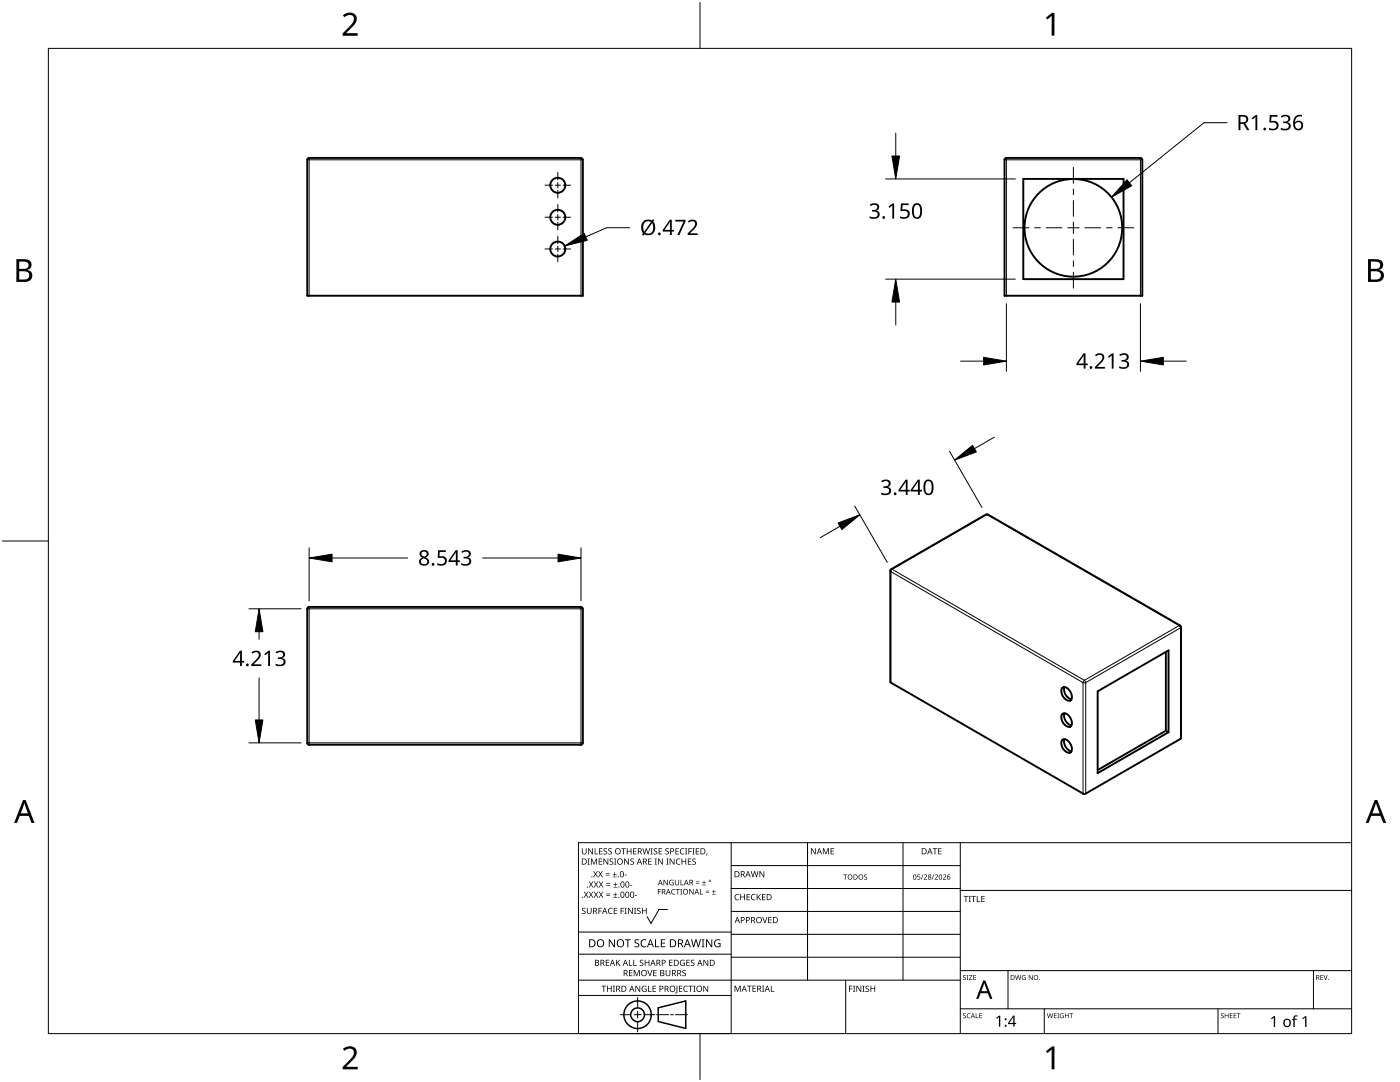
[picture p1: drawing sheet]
<svg xmlns="http://www.w3.org/2000/svg" width="279mm" height="216mm" viewBox="0 0 279 216" stroke-linecap="round" stroke-linejoin="round" font-family="sans-serif">
<g fill="none" stroke="#000" stroke-width=".38">
<path d="M61.7 31.5l-.3 .2-.1 .2M61.7 31.5h54.2M115.9 31.5l.4 .2v.2M116.3 31.9v27.1h-55v-27.1M200.8 31.5l-.3 .2-.1 .2M200.8 31.5h26.8M204.2 35.7h20v20h-20zM213.9 35.7a9.7 9.7 0 0 0-8.1 14.7 9.7 9.7 0 0 0 16.8 0 9.7 9.7 0 0 0-8.1-14.7M227.6 31.5l.3 .2 .1 .2M228 31.9v27.1h-27.5v-27.1M177.8 113.6l-.1 .3 .1 22.3 38.6 22.3 19.3-11.2M197.1 102.7h-.3l-18.9 10.9"/>
<path d="M197.2 102.7l38.4 22.2 .1 22.4M61.7 121.1l-.4 .4v26.7l.4 .4M61.7 121.1h54.2M115.9 121.1l.2 .1 .2 .3v26.8v.1l-.4 .2M212.1 137.2a1.56 1.56 0 0 1 1.7 1.3 .92 .92 0 0 1-.5 1.3 1.85 1.85 0 0 1-1.2-2.6zM212.4 137.1a2.02 2.02 0 0 0 1.4 2.4M219.1 137.9l14.1-8.1v16.3l-14.1 8.2zM232.7 130.1v15.7M115.9 148.6h-54.2M212.1 142.4a1.5 1.5 0 0 1 1.7 1.3 .92 .92 0 0 1-.5 1.4 1.81 1.81 0 0 1-1.2-2.7zM212.1 147.6a1.51 1.51 0 0 1 1.7 1.2 .92 .92 0 0 1-.5 1.4 1.81 1.81 0 0 1-1.2-2.6zM212.4 142.3a2.02 2.02 0 0 0 1.4 2.4"/>
<path d="M212.4 147.5a2.09 2.09 0 0 0 1.4 2.4M232.7 145.8l-13.6 7.9M232.7 145.8l.5 .3"/>
<circle cx="111.3" cy="37" r="1.51"/>
<circle cx="111.3" cy="43.4" r="1.51"/>
<circle cx="111.3" cy="49.7" r="1.5"/>
</g>
<g fill="none" stroke="#000" stroke-width=".2">
<path d="M61.3 31.9h55M61.7 31.5v27.5M115.9 31.5v27.5M200.5 31.9h27.5M200.8 31.5v27.5M227.6 31.5v27.5M177.8 113.6h.2l-.2 .5-.1-.2M196.8 102.7h.3M61.3 121.5h55M61.7 121.1v27.5M115.9 121.1v27.5M177.8 136.2v-22.1l38.3 22.1"/>
<path d="M216.1 136.2h.6M216.1 136.2v22.2M216.4 135.8l.3 .4M216.4 135.8l-.3 .4M216.4 135.7l-38.4-22.1 19-10.9 38.3 22.1-18.9 10.9M216.7 136.2v22.2M216.7 136.2l18.9-10.9v22.1M235.5 124.8h-.2l.3 .5 .1-.2M61.3 148.2h55"/>
</g>
<path d="M9.7 9.7h260v196.5h-260z" fill="none" stroke="#000" stroke-width=".2"/>
<path d="M139.7 .5v9.2M.5 108h9.2M139.7 206.2v9.2" fill="none" stroke="#000" stroke-width=".2"/>
<g fill="#000">
<path d="M68.4 3.1a1.64 1.64 0 0 1 2.8 .4 2.52 2.52 0 0 1-1.2 2.2l-.9 .9h2.3v.5h-3v-.4l1.2-1.2a1.95 1.95 0 0 0 .9-2.2 1.23 1.23 0 0 0-1.8 .1zM208.7 3.5l1.3-.9h.4v4.5h-.5v-4l-.9 .8zM68.4 209.3a1.64 1.64 0 0 1 2.8 .4 2.52 2.52 0 0 1-1.2 2.2l-.9 1h2.3v.5h-3v-.5l1.2-1.2a1.95 1.95 0 0 0 .9-2.1 1.23 1.23 0 0 0-1.8 .1zM208.7 209.8l1.3-1h.4v4.6h-.5v-4l-.9 .7z"/>
<path d="M3.3 51.7h1.3a1.28 1.28 0 0 1 1.7 1.3 1.04 1.04 0 0 1-.9 .9 1.23 1.23 0 0 1 1 1.5 1.23 1.23 0 0 1-1.5 .9h-1.6zM3.8 54.1v1.7h1a.86 .86 0 0 0 1-.9 .86 .86 0 0 0-1.1-.8zM3.8 52.2v1.4h.9a.78 .78 0 0 0 1-.7 .78 .78 0 0 0-1.1-.7z"/>
<path d="M273 51.7h1.3a1.28 1.28 0 0 1 1.7 1.3 1.04 1.04 0 0 1-.8 .9 1.23 1.23 0 0 1 1 1.5 1.23 1.23 0 0 1-1.6 .9h-1.6zM273.6 54.1v1.7h.9a.86 .86 0 0 0 1.1-.9 .86 .86 0 0 0-1.1-.8zM273.6 52.2v1.4h.8a.78 .78 0 0 0 1-.7 .78 .78 0 0 0-1.1-.7z"/>
<path d="M4.6 159.6h.5l1.8 4.6h-.6l-.6-1.4h-1.8l-.5 1.4h-.6zM4.8 160.2l-.7 2.1h1.5z"/>
<path d="M274.3 159.6h.6l1.7 4.6h-.6l-.5-1.4h-1.8l-.6 1.4h-.5zM274.6 160.2l-.7 2.1h1.4z"/>
</g>
<g fill="none" stroke="#000" stroke-width=".2">
<path d="M145.9 168.1v38.1h-30.5v-38.1h154.3M145.9 172.7h45.7M145.9 177.3h45.7M161.2 168.1v27.5M180.2 168.1v27.5M191.6 168.1v38.1M191.6 177.7h78.1M115.4 198.6h30.5M115.4 195.6h76.2M115.4 190.4h30.5M115.4 186h30.5M127.3 199v2.1"/>
<path d="M133.2 181.5h-1.7l-1.6 2.8-.7-1.4M145.9 181.9h45.7M145.9 186.4h45.7M145.9 191h45.7M168.8 195.6v10.6M191.6 193.7h78.1M201.2 193.7v7.6M262.1 193.7v7.6M123.8 202.5h2.1M126.6 202.5h1.3M127.3 201.8v1.4M127.3 203.8v2.1"/>
<path d="M128.6 202.5h2.1M131 202.5h2.4M133.8 202.5h.6M134.8 202.5h2.4M191.6 201.3h78.1M208.4 201.3v4.9M243.1 201.3v4.9"/>
</g>
<g fill="#000">
<path d="M116.1 169.3h.2v.8a.32 .32 0 0 0 .3 .3 .32 .32 0 0 0 .3-.3v-.8h.2v.8a.47 .47 0 0 1-.5 .4 .47 .47 0 0 1-.5-.5zM116.5 177.9h.2l.3 .5 .3-.5h.1l-.4 .6 .4 .6h-.1l-.3-.5-.4 .5h-.1l.4-.6zM117.3 171.3h.4l-.1 .1v1l.1 .1h-.4l.1-.1v-1zM117.4 169.3h.2l.6 1v-1h.1v1.2h-.1l-.7-1v1h-.1zM117.5 177.9h.2l.3 .5 .3-.5h.1l-.4 .6 .4 .6h-.1l-.4-.5-.3 .5h-.1l.4-.6zM117.5 175.9h.2l.3 .5 .3-.5h.1l-.4 .6 .5 .6h-.2l-.3-.5-.4 .5h-.1l.4-.6zM117.9 171.3h.3l.3 1 .4-1h.3v1.2h-.2v-1l-.4 1h-.1l-.4-1v1h-.2zM118.7 169.3h.1v1h.6v.2h-.7zM118.4 173.8h.1l.3 .5 .3-.5h.2l-.4 .6 .4 .7h-.1l-.4-.6-.3 .6h-.1l.4-.7zM118.5 177.9h.2l.2 .5 .3-.5h.2l-.4 .6 .4 .6h-.1l-.4-.5-.3 .5h-.1l.4-.6zM118.5 175.9h.2l.3 .5 .3-.5h.1l-.4 .6 .4 .6h-.1l-.3-.5-.4 .5h-.1l.4-.6zM119.5 171.3h.7v.1h-.6v.4h.5v.2h-.5v.4h.6v.1h-.7z"/>
<path d="M119.6 169.3h.6v.1h-.5v.4h.5v.1h-.5v.4h.5v.2h-.6zM119.4 173.8h.1l.3 .5 .3-.5h.2l-.4 .6 .4 .7h-.1l-.4-.6-.3 .6h-.2l.5-.7zM119.5 177.9h.1l.3 .5 .3-.5h.2l-.4 .6 .4 .6h-.1l-.4-.5-.3 .5h-.1l.4-.6zM119.5 175.9h.2l.3 .5 .3-.5h.1l-.4 .6 .4 .6h-.1l-.4-.5-.3 .5h-.1l.4-.6zM120.9 174.6h.8v.1h-.8zM120.9 174.2h.8v.1h-.8zM121 178.7h.8v.1h-.8zM121 178.3h.8v.1h-.8zM121 176.6h.8v.1h-.8zM121 176.3h.8v.1h-.8zM120.5 169.4l.4-.1h.3l-.1 .1a.25 .25 0 0 0-.4-.1 .25 .25 0 0 0 0 .4l.4 .3 .1 .2-.3 .3-.5-.1v-.1h.2a.27 .27 0 0 0 .4-.1 .27 .27 0 0 0-.3-.3l-.2-.2zM120.4 171.3h.2l.7 1-.1-1h.2v1.2h-.2l-.6-1v1h-.2z"/>
<path d="M121.4 169.4l.5-.1h.2v.1a.25 .25 0 0 0-.4-.1 .25 .25 0 0 0 0 .4l.4 .3v.2l-.2 .3-.5-.1v-.1h.1a.27 .27 0 0 0 .5-.1 .27 .27 0 0 0-.4-.3l-.2-.2zM122.3 174.9h.8v.2h-.8zM122.4 179h.8v.1h-.8zM122.4 177h.8v.1h-.8zM121.7 171.4l.4-.1 .3 .1-.1 .1a.25 .25 0 0 0-.4-.1 .25 .25 0 0 0 0 .4 .42 .42 0 0 1 .5 .5 .42 .42 0 0 1-.7 .2l-.1-.2 .2 .1a.27 .27 0 0 0 .5-.2 .27 .27 0 0 0-.4-.3l-.2-.2zM122.6 174h.1v.4h.4v.1h-.4v.4h-.1v-.4h-.3v-.1h.3zM122.7 178.1h.1v.4h.4v.1h-.4v.3h-.1v-.3h-.3v-.1h.3zM122.7 176.1h.2v.3h.3v.2h-.3v.3h-.2v-.3h-.3v-.2h.3zM122.6 171.3h.4l-.1 .1v1l.1 .1h-.4l.1-.1v-1zM124 169.3h.9v.1h-.4v1.1h-.1v-1.1h-.4zM124.7 174.5h.4v.2h-.4zM124.6 171.3h.1l.7 1v-1h.1v1.2h-.2l-.6-1v1h-.1z"/>
<path d="M125.7 176.6h.5v.1h-.5zM125.1 169.3h.1v.5h.7v-.5h.1v1.2h-.1v-.6h-.7v.6h-.1zM125.8 171.4l.5-.1 .2 .1v.1a.25 .25 0 0 0-.4-.1 .25 .25 0 0 0 0 .4 .42 .42 0 0 1 .4 .5 .42 .42 0 0 1-.7 .2v-.2l.1 .1a.27 .27 0 0 0 .5-.2 .27 .27 0 0 0-.4-.3l-.2-.2zM126.7 178.6h.4v.2h-.4zM126.4 169.3h.6v.1h-.5v.4h.5v.1h-.5v.4h.5v.2h-.6zM128.2 169.3h.2l.2 1 .3-1h.2l.2 1 .3-1h.1l-.3 1.2h-.1l-.3-1.1-.3 1.1h-.2zM129.4 171.3h.7v.1h-.6v.4h.5v.2h-.5v.4h.6v.1h-.7zM129.8 169.3h.5l-.2 .1v1l.2 .1h-.5l.2-.1v-1zM130.7 171.3h.4l-.1 .1v1l.1 .1h-.4l.1-.1v-1zM130.5 169.4l.4-.1h.3l-.1 .1a.25 .25 0 0 0-.4-.1 .25 .25 0 0 0 0 .4l.4 .3 .1 .2-.2 .3-.6-.1v-.1h.2a.27 .27 0 0 0 .4-.1 .27 .27 0 0 0-.3-.3l-.2-.2zM131.3 177.4h.6v.1h-.5v.4h.5v.1h-.5v.5h-.1zM131.4 169.3h.7v.1h-.5v.4h.5v.1h-.5v.4h.5v.2h-.7z"/>
<path d="M131.3 171.3h.2l.7 1v-1h.1v1.2h-.2l-.6-1v1h-.2zM132.4 175.6h.2l.6 .9v-.9h.1v1h-.2l-.6-.9v.9h-.1zM133 171.3h.4l-.1 .1v1l.1 .1h-.4l.1-.1v-1zM132.8 169.4l.4-.1h.3l-.1 .1a.25 .25 0 0 0-.3-.1 .25 .25 0 0 0 0 .4l.4 .3v.2l-.2 .3-.5-.1v-.1h.1a.27 .27 0 0 0 .5-.1 .27 .27 0 0 0-.4-.3l-.2-.2zM133.7 175.7l.5-.2 .2 .1v.1a.45 .45 0 0 0-.7 .4 .45 .45 0 0 0 .6 .4v-.3h-.2v-.1h.3v.5a.6 .6 0 0 1-.8-.1 .6 .6 0 0 1 .1-.8zM134.1 177.5l.4-.1h.3l-.1 .2a.44 .44 0 0 0-.6 .4 .44 .44 0 0 0 .6 .3 .52 .52 0 0 1-.7 0 .52 .52 0 0 1 .1-.8zM133.6 171.3h.2l.7 1v-1h.1v1.2h-.2l-.6-1v1h-.2zM134.9 177.4h.8v.1h-.4v1h-.1v-1h-.3zM135 171.5l.5-.2 .3 .1-.1 .1a.49 .49 0 0 0-.7 .4 .49 .49 0 0 0 .7 .5 .52 .52 0 0 1-.6 0 .52 .52 0 0 1-.2-.6zM134.8 169.3h.7v.1h-.6v.4h.5v.1h-.5v.4h.6v.2h-.7zM134.7 175.6h.1v.7a.28 .28 0 0 0 .3 .2 .28 .28 0 0 0 .3-.2v-.7h.1v.7a.42 .42 0 0 1-.4 .4 .42 .42 0 0 1-.4-.4zM135.8 175.6h.2v.9h.4v.1h-.6z"/>
<path d="M135.8 177.4h.3l-.1 .1v.9l.1 .1h-.3l.1-.1v-.9zM135.8 169.4l.4-.1h.4l-.1 .1h-.2a.49 .49 0 0 0-.4 .6 .49 .49 0 0 0 .7 .3 .52 .52 0 0 1-.7 .1 .52 .52 0 0 1-.2-.6zM136 171.3h.2v.5h.6v-.5h.1v1.2h-.1v-.5h-.6v.5h-.2zM136.7 169.3h.5l-.2 .1v1l.2 .1h-.5l.2-.1v-1zM137.4 169.3h.7v.1h-.6v.4h.5v.2h-.5v.5h-.1zM137.3 171.3h.7v.1h-.6v.4h.5v.2h-.5v.4h.6v.1h-.7zM137.6 177.4h.1l.6 .9v-.9h.1v1.1h-.1l-.6-.9v.9h-.1zM138.2 169.3h.4l-.1 .1v1l.1 .1h-.4l.1-.1v-1zM138.9 176.2h.7v.1h-.7zM138.9 175.9h.7v.1h-.7zM138.2 171.4l.4-.1 .3 .1-.1 .1a.25 .25 0 0 0-.4-.1 .25 .25 0 0 0 0 .4 .42 .42 0 0 1 .5 .5 .42 .42 0 0 1-.7 .2l-.1-.2 .2 .1a.27 .27 0 0 0 .5-.2 .27 .27 0 0 0-.4-.3l-.2-.2zM138.9 169.3h.6v.1h-.5v.4h.5v.1h-.5v.4h.5v.2h-.6z"/>
<path d="M139.7 177.4h.1v1h.5v.1h-.6zM140.1 176.5h.8v.1h-.8zM140.5 175.7h.1v.3h.3v.2h-.3v.3h-.1v-.3h-.4v-.2h.4zM140.8 178h.7v.2h-.7zM140.8 177.7h.7v.1h-.7zM141 170.3h.2l-.3 .4zM142.1 178.4h.7v.1h-.7zM142.4 177.6h.1v.3h.3v.1h-.3v.3h-.1v-.3h-.3v-.1h.3zM146.8 178.6l.4-.2 .3 .1v.1a.49 .49 0 0 0-.7 .4 .49 .49 0 0 0 .7 .5 .52 .52 0 0 1-.7 0 .52 .52 0 0 1-.2-.6zM147.7 178.4h.2v.5h.6v-.5h.2v1.2h-.2v-.5h-.6v.5h-.2zM149 178.4h.7v.1h-.5v.4h.4v.2h-.4v.4h.5v.1h-.7zM150 178.6l.5-.2 .3 .1-.1 .1a.49 .49 0 0 0-.7 .4 .49 .49 0 0 0 .8 .5 .52 .52 0 0 1-.7 0 .52 .52 0 0 1-.2-.6z"/>
<path d="M149.8 173.8h.2l.3 1.1 .2-1.1h.2l.3 1.1 .2-1.1h.2l-.3 1.2h-.2l-.3-1-.3 1h-.1zM151 178.4h.2v.6l.5-.6h.2l-.5 .5 .5 .7h-.2l-.4-.6-.1 .6h-.2zM151.6 173.8h.1l.7 1v-1h.1v1.2h-.1l-.7-1v1h-.1zM152.1 178.4h.7v.1h-.6v.4h.5v.2h-.5v.4h.6v.1h-.7zM161.8 169.3h.2l.7 1v-1h.1v1.2h-.2l-.6-1v1h-.2zM164.2 169.3h.2l.4 .9 .4-.9h.2v1.2h-.1v-1.1l-.4 1.1h-.1l-.4-1.1v1.1h-.2zM165.8 169.3h.6v.1h-.5v.4h.5v.1h-.5v.4h.5v.2h-.6zM168.3 174.5h.8v.1h-.3v.9h-.2v-.9h-.3zM172.5 174.6l.4-.1h.2l-.1 .1a.24 .24 0 0 0-.3 0 .24 .24 0 0 0-.1 .3 .24 .24 0 0 0 .3 .1 .32 .32 0 0 1 0 .5 .32 .32 0 0 1-.5-.1h.1a.26 .26 0 0 0 .3 0 .26 .26 0 0 0 .1-.3 .26 .26 0 0 0-.3-.1zM183.1 174.5h.5v.1h-.4v.3a.34 .34 0 0 1 .4 .2 .34 .34 0 0 1-.1 .4 .34 .34 0 0 1-.5-.1 .27 .27 0 0 0 .4 .1 .27 .27 0 0 0 .1-.4 .27 .27 0 0 0-.4-.1zM184.2 174.5h.1l-.4 1h-.1zM184.4 174.6a.37 .37 0 0 1 .6 0 .37 .37 0 0 1-.3 .6l-.2 .2h.5v.1h-.6l.2-.4a.27 .27 0 0 0 .3-.3 .27 .27 0 0 0-.4-.2z"/>
<path d="M186.3 174.5h.2l-.4 1h-.2zM186.1 169.3h.9v.1h-.3v1.1h-.2v-1.1h-.4zM186.5 174.6a.37 .37 0 0 1 .6 0 .37 .37 0 0 1-.2 .6l-.2 .2h.5v.1h-.7l.3-.4a.27 .27 0 0 0 .3-.3 .27 .27 0 0 0-.4-.2zM187.2 169.3h.7v.1h-.5v.4h.5v.1h-.5v.4h.5v.2h-.7zM188.2 174.6a.37 .37 0 0 1 .6 0 .37 .37 0 0 1-.3 .6l-.2 .2h.5v.1h-.6l.2-.4a.27 .27 0 0 0 .3-.3 .27 .27 0 0 0-.4-.2zM192.3 178.8h.9v.1h-.3v1.1h-.2v-1.1h-.4zM193.3 178.8h.5l-.2 .1v1l.2 .1h-.5l.2-.1v-1zM193.8 178.8h1v.1h-.4v1.1h-.2v-1.1h-.4zM194.9 178.8h.2v1.1h.5v.1h-.7zM195.8 178.8h.7v.1h-.5v.4h.5v.1h-.5v.5h.5v.1h-.7zM116.2 181.3l.4-.2 .3 .1-.1 .1a.25 .25 0 0 0-.4-.1 .25 .25 0 0 0 0 .4l.4 .2 .1 .3-.3 .3-.5-.1v-.1h.2a.27 .27 0 0 0 .4-.1 .27 .27 0 0 0-.3-.3l-.2-.2zM117.1 181.1h.2v.8a.32 .32 0 0 0 .3 .3 .32 .32 0 0 0 .3-.3v-.8h.2v.8a.47 .47 0 0 1-.5 .5 .47 .47 0 0 1-.5-.5z"/>
<path d="M119.4 181.1h.7v.2h-.5v.4h.5v.1h-.5v.6h-.2zM120 196.7h1v.1h-.4v1.1h-.2v-1.1h-.4zM120.9 191.5h.7v.1h-.5v.4h.4v.2h-.4v.4h.5v.1h-.7zM121.5 181.3l.4-.2 .4 .1-.1 .1a.49 .49 0 0 0-.7 .5 .49 .49 0 0 0 .7 .4 .52 .52 0 0 1-.6 .1 .52 .52 0 0 1-.3-.6zM121.1 196.7h.2v.5h.6v-.5h.2v1.2h-.2v-.6h-.6v.6h-.2zM121.5 187.4h.2l.9 1.3v-1.3h.1v1.6h-.2l-.8-1.3v1.3h-.2zM122.3 196.7h.4l-.1 .1v1l.1 .1h-.4l.2-.1v-1zM122.5 181.1h.7v.2h-.6v.4h.5v.1h-.5v.4h.6v.2h-.7zM122.9 191.5h.2v.6l.5-.6h.2l-.5 .5 .5 .7h-.2l-.4-.6-.1 .6h-.2zM123.9 181.1h.6v.2h-.5v.4h.5v.1h-.5v.6h-.1zM124.7 181.1h.4l-.2 .2v.9l.2 .2h-.4l.1-.2v-.9zM124.7 187.4h1.2v.2h-.5v1.4h-.2v-1.4h-.5z"/>
<path d="M125.5 191.5h.2v1.1h.5v.1h-.7zM125.5 193.6h.7v.1h-.5v.4h.5v.1h-.5v.4h.5v.2h-.7zM125.3 181.1h.2l.7 1.1-.1-1.1h.2v1.3h-.2l-.6-1v1h-.2zM126.4 191.5h.2v1.1h.5v.1h-.7zM126.5 181.1h.5l-.2 .2v.9l.2 .2h-.5l.2-.2v-.9zM126.5 193.6h.2l.4 1 .4-1h.2v1.2h-.2v-1.1l-.4 1.1h-.1l-.4-1.1v1.1h-.1zM126.7 187.6l.3-.2 .6 .1-.2 .1a.33 .33 0 0 0-.6 .2 .33 .33 0 0 0 .4 .4 .47 .47 0 0 1 .4 .6 .47 .47 0 0 1-.7 .2h-.3v-.2h.2a.35 .35 0 0 0 .6-.2 .35 .35 0 0 0-.5-.4l-.3-.2zM126.8 196.7h.2l.6 1v-1h.2v1.2h-.2l-.7-1 .1 1h-.2zM127.2 181.3l.4-.2 .3 .1-.1 .1a.25 .25 0 0 0-.4-.1 .25 .25 0 0 0 0 .4l.4 .2 .1 .3-.3 .3-.5-.1v-.1h.2a.27 .27 0 0 0 .4-.1 .27 .27 0 0 0-.3-.3l-.2-.2zM127.7 191.6l.5-.1 .2 .1v.1a.25 .25 0 0 0-.4-.1 .25 .25 0 0 0 0 .4l.4 .2v.3l-.2 .2h-.5v-.2l.1 .1a.27 .27 0 0 0 .5-.2 .27 .27 0 0 0-.4-.3l-.2-.2zM128 187.6l.6-.2 .4 .1v.2a.64 .64 0 0 0-1 .5 .64 .64 0 0 0 1 .6v.2a.83 .83 0 0 1-1.1-.3 .83 .83 0 0 1 .1-1.1zM128.2 196.8l.6-.1 .2 .1v.1a.5 .5 0 0 0-.8 .4 .5 .5 0 0 0 .7 .5v-.4h-.3v-.1h.4v.6a.66 .66 0 0 1-.8-.2 .66 .66 0 0 1 0-.9z"/>
<path d="M128.1 181.1h.2v.6h.6v-.6h.2v1.3h-.2v-.6h-.6v.6h-.2zM129.2 193.6h.1l.4 1 .3-1h.2l-.4 1.2h-.2zM129.3 196.7h.2v1.1h.5v.1h-.7zM128.7 191.5h.1v.5h.6v-.5h.2v1.2h-.2v-.5h-.6v.5h-.1zM130.7 187.4h.2v1.4h.7v.2h-.9zM130.2 196.7h.7v.1h-.5v.4h.5v.1h-.5v.5h.5v.1h-.7zM130.4 193.6h.6v.1h-.5v.4h.5v.1h-.5v.4h.5v.2h-.6zM131.9 187.4h.9v.2h-.7v.5h.6v.2h-.6v.5h.7v.2h-.9zM132.8 193.6h.2v.7a.32 .32 0 0 0 .3 .4 .32 .32 0 0 0 .3-.4v-.7h.2v.7a.47 .47 0 0 1-.5 .5 .47 .47 0 0 1-.5-.5zM133.5 191.5h.7v.1h-.5v.4h.5v.2h-.5v.4h.5v.1h-.7zM135 196.7h.2v1.3l-.1 .2h-.3l-.1-.1 .3-.2zM135.5 196.7h.7v.1h-.5v.4h.4v.1h-.4v.5h.5v.1h-.7z"/>
<path d="M135.8 191.7l.5-.2 .4 .1-.1 .1a.5 .5 0 0 0-.8 .4 .5 .5 0 0 0 .7 .5v-.4h-.2v-.1h.4v.6a.66 .66 0 0 1-.9-.1 .66 .66 0 0 1 0-.9zM136.2 193.7l.4-.2 .3 .1-.1 .1a.25 .25 0 0 0-.4-.1 .25 .25 0 0 0 0 .4 .42 .42 0 0 1 .5 .6 .42 .42 0 0 1-.7 .2l-.1-.2h.2a.27 .27 0 0 0 .5-.1 .27 .27 0 0 0-.4-.3l-.2-.2zM136.5 196.8l.5-.1 .3 .1-.1 .1a.49 .49 0 0 0-.7 .4 .49 .49 0 0 0 .8 .4 .52 .52 0 0 1-.7 .1 .52 .52 0 0 1-.2-.6zM137 191.5h.7v.1h-.6v.4h.5v.2h-.5v.4h.6v.1h-.7zM137.4 196.7h.9v.1h-.4v1.1h-.1v-1.1h-.4zM137.9 191.6l.4-.1 .3 .1-.1 .1a.25 .25 0 0 0-.4-.1 .25 .25 0 0 0 0 .4l.4 .2 .1 .3-.2 .2h-.6v-.2l.2 .1a.27 .27 0 0 0 .5-.2 .27 .27 0 0 0-.4-.3l-.2-.2zM138.4 196.7h.4l-.1 .1v1l.1 .1h-.4l.1-.1v-1zM137.9 187.4h.2l.3 1.4 .4-1.4h.2l.4 1.4 .3-1.4h.2l-.4 1.6h-.2l-.4-1.3-.4 1.3h-.2zM140 187.4h.6l-.2 .2v1.3l.2 .1h-.6l.2-.1v-1.3zM140.4 196.7h.1l.7 1v-1h.1v1.2h-.1l-.7-1v1h-.1zM140.4 191.5h.2l.6 1v-1h.1v1.2h-.1l-.7-1v1h-.1zM140.9 187.4h.2l.9 1.3v-1.3h.2v1.6h-.3l-.8-1.3v1.3h-.2z"/>
<path d="M142.7 187.6l.7-.2 .4 .1-.1 .2a.65 .65 0 0 0-1 .5 .65 .65 0 0 0 .9 .6v-.4h-.3v-.2h.5v.7a.86 .86 0 0 1-1.1-.1 .86 .86 0 0 1 0-1.2zM146.6 196.7h.2l.4 1 .4-1h.2v1.2h-.1v-1.1l-.4 1.1h-.2l-.4-1.1v1.1h-.1zM149.1 196.7h.9v.1h-.4v1.1h-.1v-1.1h-.4zM150.2 196.7h.7v.1h-.6v.4h.5v.1h-.5v.5h.6v.1h-.7zM152.1 183h.2l.3 1 .4-1h.2l-.5 1.2h-.1zM152.1 196.7h.4l-.1 .1v1l.1 .1h-.4l.1-.1v-1zM153.8 196.7h.2v1.1h.5v.1h-.7zM153.3 183h.7v.1h-.5v.4h.5v.1h-.5v.5h.5v.1h-.7zM169.5 196.7h.6v.1h-.5v.5h.5v.1h-.5v.5h-.1zM170.2 196.7h.5l-.2 .1v1l.2 .1h-.5l.2-.1v-1zM170.9 196.7h.2l.6 1v-1h.2v1.2h-.2l-.6-1v1h-.2zM172.1 196.7h.5l-.2 .1v1l.2 .1h-.5l.2-.1v-1z"/>
<path d="M172.8 196.8l.4-.1h.2v.2a.25 .25 0 0 0-.4-.1 .25 .25 0 0 0 0 .4l.4 .2 .1 .3-.3 .2h-.5v-.2l.2 .1a.27 .27 0 0 0 .4-.2 .27 .27 0 0 0-.3-.3l-.3-.2zM173.7 196.7h.2v.5h.6v-.5h.2v1.2h-.2v-.6h-.6v.6h-.2zM192.2 194.7l.4-.1h.2l-.1 .1a.24 .24 0 0 0-.3 0 .24 .24 0 0 0-.1 .3 .24 .24 0 0 0 .4 .1l.1 .1-.1 .3h-.4l-.1-.1a.24 .24 0 0 0 .3 .1 .24 .24 0 0 0 .1-.3l-.4-.3zM192.9 194.6h.4l-.1 .1v.7l.1 .1h-.4l.1-.1v-.7zM193.4 194.6h.6l-.5 .8h.6v.1h-.7l.5-.8h-.5zM194.2 194.6h.6v.1h-.4v.3h.4v.1h-.4v.3h.4v.1h-.6zM202.6 194.6h.1l.2 .8 .2-.8h.2l.2 .8 .2-.8h.1l-.2 .9h-.2l-.2-.8-.2 .8h-.2zM204.1 194.7l.3-.1h.3l-.1 .1a.4 .4 0 0 0-.6 .4 .4 .4 0 0 0 .6 .3v-.3l-.2-.1h.3v.5a.53 .53 0 0 1-.7-.1 .53 .53 0 0 1 .1-.7zM205.3 194.6h.2l.5 .8v-.8h.1v.9h-.2l-.5-.8v.8h-.1zM263.5 194.6h.6v.1h-.5v.3h.4v.1h-.4v.3h.5v.1h-.6zM264.1 194.6h.2l.2 .8 .3-.8h.2l-.4 .9h-.1zM192.2 202.3l.4-.1h.2l-.1 .1a.24 .24 0 0 0-.3 0 .24 .24 0 0 0-.1 .3 .24 .24 0 0 0 .4 .1l.1 .2-.1 .2-.4 .1-.1-.2a.24 .24 0 0 0 .3 .1 .24 .24 0 0 0 .1-.3l-.4-.2z"/>
<path d="M193.1 202.3l.6-.1-.3 .1a.4 .4 0 0 0-.3 .5 .4 .4 0 0 0 .5 .2 .46 .46 0 0 1-.6 0 .46 .46 0 0 1 .1-.7zM194.7 202.2h.1v.8h.5v.2h-.6zM195.4 202.2h.6v.1h-.4v.3h.4v.1h-.4v.4h.4v.1h-.6zM198.8 203.1l.6-.4h.2v2.1h-.2v-1.9l-.5 .4zM209 202.2h.1l.2 .8 .2-.8h.1l.3 .8 .2-.8h.1l-.3 1h-.1l-.2-.9-.3 .9h-.1zM210.3 202.2h.6v.1h-.4v.3h.3v.1h-.3v.4h.4v.1h-.6zM211 202.2h.4l-.2 .1v.8l.2 .1h-.4l.1-.1v-.8zM211.6 202.3l.7-.1-.1 .1a.4 .4 0 0 0-.6 .4 .4 .4 0 0 0 .6 .3v-.2l-.2-.2h.3v.5a.53 .53 0 0 1-.7-.1 .53 .53 0 0 1 0-.7zM212.5 202.2h.2v.4h.5v-.4h.1v1h-.1v-.5h-.5v.5h-.2zM213.4 202.2h.8v.1h-.3v.9h-.2v-.9h-.3zM243.7 202.3l.3-.1h.2v.1a.24 .24 0 0 0-.3 0 .24 .24 0 0 0-.1 .3 .24 .24 0 0 0 .3 .1l.1 .2-.1 .2-.4 .1-.1-.2a.24 .24 0 0 0 .4 .1 .24 .24 0 0 0 0-.3l-.3-.2zM244.4 202.2h.2v.4h.5v-.4h.1v1h-.1v-.5h-.5v.5h-.2z"/>
<path d="M245.4 202.2h.6v.1h-.4v.3h.4v.1h-.4v.4h.4v.1h-.6zM246.2 202.2h.5v.1h-.4v.3h.4v.1h-.4v.4h.4v.1h-.5zM246.8 202.2h.8v.1h-.3v.9h-.2v-.9h-.3zM253.7 203.2l.6-.5h.2v2.2h-.3v-1.9l-.4 .4zM258.2 202.7l.3-.1h.5l-.1 .3-.4-.1-.1 .2v.3h.4v.2h-.4v1.4h-.3v-1.4h-.3l.3-.2zM259.9 203.2l.6-.5h.2v2.2h-.2v-1.9l-.5 .4z"/>
<path d="M116.1 171.3h.4a.61 .61 0 0 1 .6 .6 .61 .61 0 0 1-.6 .6h-.4zM116.3 171.4v1h.1a.48 .48 0 0 0 .5-.5 .48 .48 0 0 0-.4-.5z"/>
<path d="M122.7 169.9a.61 .61 0 0 1 1.2 0 .61 .61 0 0 1-1.2 0zM123 169.5a.47 .47 0 0 0-.1 .7 .47 .47 0 0 0 .8 0v-.1a.45 .45 0 0 0-.1-.6 .45 .45 0 0 0-.6 0z"/>
<path d="M123.1 171.9a.61 .61 0 0 1 1.2 0 .61 .61 0 0 1-1.2 0zM123.5 171.5l-.2 .4a.45 .45 0 0 0 .7 .4 .45 .45 0 0 0 0-.8l-.2-.1z"/>
<path d="M123.9 173.9a.51 .51 0 0 1 .6 .1 .51 .51 0 0 1 0 .7 .44 .44 0 0 1-.6 .3 .44 .44 0 0 1-.2-.6zM123.9 174v.1a.48 .48 0 0 0 .3 .8 .53 .53 0 0 0 .2-.5 .53 .53 0 0 0-.4-.4z"/>
<path d="M124 178a.44 .44 0 0 1 .5 0 .44 .44 0 0 1 .1 .5 .46 .46 0 0 1-.4 .7 .46 .46 0 0 1-.4-.7zM124.1 178.1l-.1 .2a.45 .45 0 0 0 .3 .7 .53 .53 0 0 0 .2-.5 .53 .53 0 0 0-.4-.4z"/>
<path d="M124 176a.44 .44 0 0 1 .5 0 .44 .44 0 0 1 .1 .5 .46 .46 0 0 1-.4 .6 .46 .46 0 0 1-.4-.7zM124.1 176.1l-.1 .4a.31 .31 0 0 0 .2 .5 .31 .31 0 0 0 .3-.5l-.1-.4z"/>
<path d="M124.9 178a.5 .5 0 0 1 .7 .1 .5 .5 0 0 1 0 .6 .44 .44 0 0 1-.6 .4 .44 .44 0 0 1-.2-.6zM125 178.1a.48 .48 0 0 0-.1 .6 .48 .48 0 0 0 .4 .3l.1-.8-.2-.2z"/>
<path d="M124.9 176a.44 .44 0 0 1 .6 0 .44 .44 0 0 1 .1 .5 .46 .46 0 0 1-.5 .6 .46 .46 0 0 1-.3-.7zM125 176.1l-.1 .4a.31 .31 0 0 0 .3 .5 .31 .31 0 0 0 .2-.5v-.4z"/>
<path d="M125.9 178a.5 .5 0 0 1 .6 .1 .5 .5 0 0 1 0 .6 .44 .44 0 0 1-.5 .4 .44 .44 0 0 1-.2-.6zM126 178.1l-.1 .1a.48 .48 0 0 0 .4 .8 .53 .53 0 0 0 .2-.5 .53 .53 0 0 0-.5-.4z"/>
<path d="M127.3 169.3h.3a.35 .35 0 0 1 .5 .2 .35 .35 0 0 1-.3 .4l.4 .6h-.2l-.3-.5h-.3v.5h-.1zM127.4 169.4v.4h.2a.23 .23 0 0 0 .3-.2 .23 .23 0 0 0-.3-.2z"/>
<path d="M127.5 171.3h.2l.4 1.2h-.1l-.2-.4h-.4l-.2 .4h-.1zM127.6 171.5l-.2 .5h.4z"/>
<path d="M128.3 171.3h.3a.35 .35 0 0 1 .5 .2 .35 .35 0 0 1-.3 .5l.4 .5h-.2l-.3-.5h-.2v.5h-.2zM128.5 171.4v.5h.1a.23 .23 0 0 0 .3-.2 .23 .23 0 0 0-.3-.3z"/>
<path d="M131.7 175.5h.1l.5 1.1h-.2l-.1-.3h-.4l-.2 .3h-.1zM131.8 175.7l-.2 .5h.4z"/>
<path d="M132.1 177.4h.3a.31 .31 0 0 1 .4 .2 .31 .31 0 0 1-.2 .4l.3 .5h-.2l-.3-.5h-.2v.5h-.1zM132.2 177.5v.4h.2a.21 .21 0 0 0 .2-.2 .21 .21 0 0 0-.2-.2z"/>
<path d="M133.3 177.4h.1l.5 1.1h-.2l-.1-.4h-.4l-.2 .4h-.1zM133.4 177.5l-.2 .5h.4z"/>
<path d="M133.8 169.3h.6l.1 .2-.1 .4-.5 .1v.5h-.1zM133.9 169.4v.5a.29 .29 0 0 0 .5-.3 .29 .29 0 0 0-.5-.2z"/>
<path d="M136.9 175.5h.1l.4 1.1h-.1l-.1-.3h-.5l-.1 .3h-.1zM137 175.7l-.2 .5h.3z"/>
<path d="M136.2 177.9a.55 .55 0 0 1 1.1 0 .55 .55 0 0 1-1.1 0zM136.4 177.9a.45 .45 0 0 0 .9 0 .45 .45 0 0 0-.9 0z"/>
<path d="M137.6 175.6h.3a.31 .31 0 0 1 .4 .2 .31 .31 0 0 1-.2 .4l.3 .4h-.2l-.2-.4h-.3v.4h-.1zM137.7 175.7v.4h.2a.21 .21 0 0 0 .3-.2 .21 .21 0 0 0-.3-.2z"/>
<path d="M139 177.4h.1l.4 1.1h-.1l-.1-.4h-.5l-.1 .4h-.1zM139.1 177.5l-.2 .5h.3z"/>
<path d="M139.8 169.3h.4a.54 .54 0 0 1 .6 .6 .56 .56 0 0 1-.7 .6h-.3zM140 169.4v.9h.1a.48 .48 0 0 0 .5-.4 .48 .48 0 0 0-.4-.5z"/>
<path d="M141.4 175.8a.25 .25 0 0 1 .5 0 .25 .25 0 0 1-.5 0zM141.5 175.8a.15 .15 0 0 0 .3 0 .15 .15 0 0 0-.3 0z"/>
<path d="M146.6 173.8h.4a.61 .61 0 0 1 .6 .6 .61 .61 0 0 1-.7 .6h-.3zM146.8 174v.9h.1a.43 .43 0 0 0 .5-.5 .41 .41 0 0 0-.4-.4z"/>
<path d="M147.8 173.8h.4a.35 .35 0 0 1 .4 .3 .35 .35 0 0 1-.2 .4l.3 .5h-.2l-.3-.5h-.2v.5h-.2zM148 174v.4h.2a.23 .23 0 0 0 .3-.2 .23 .23 0 0 0-.3-.2z"/>
<path d="M149.2 173.8h.1l.5 1.2h-.1l-.2-.3h-.5l-.1 .3h-.2zM149.3 174l-.2 .5h.4z"/>
<path d="M153 178.4h.4a.55 .55 0 0 1 .6 .6 .56 .56 0 0 1-.6 .6h-.4zM153.2 178.5v1h.1a.48 .48 0 0 0 .5-.5 .48 .48 0 0 0-.4-.5z"/>
<path d="M163.4 169.2h.2l.5 1.3h-.2l-.2-.4h-.4l-.2 .4h-.1zM163.5 169.4l-.2 .6h.4z"/>
<path d="M169.1 175a.51 .51 0 0 1 1 0 .51 .51 0 0 1-1 0zM169.3 175a.4 .4 0 0 0 .8 0 .4 .4 0 0 0-.8 0z"/>
<path d="M170.3 174.5h.4a.51 .51 0 0 1 .5 .5 .51 .51 0 0 1-.6 .5h-.3zM170.5 174.6v.8h.3l.2-.3v-.3z"/>
<path d="M171.3 175a.51 .51 0 0 1 1 0 .51 .51 0 0 1-1 0zM171.5 175a.38 .38 0 0 0 .7 0 .38 .38 0 0 0-.7 0z"/>
<path d="M182.3 174.6h.4l.2 .5a.38 .38 0 0 1-.5 .4 .38 .38 0 0 1-.2-.6zM182.4 174.6l-.1 .2a.38 .38 0 0 0 .3 .6 .41 .41 0 0 0 .2-.5 .41 .41 0 0 0-.4-.3z"/>
<path d="M184 169.3h.3a.61 .61 0 0 1 .6 .6 .61 .61 0 0 1-.6 .6h-.3zM184.1 169.4v.9h.2a.43 .43 0 0 0 .5-.4 .41 .41 0 0 0-.5-.5z"/>
<path d="M185.3 174.6l.2-.1a.25 .25 0 0 1 .3 .2 .25 .25 0 0 1-.2 .3 .29 .29 0 0 1 .2 .4 .29 .29 0 0 1-.5 0 .29 .29 0 0 1 .1-.4l-.2-.2zM185.3 175.3a.2 .2 0 0 0 .4 0 .2 .2 0 0 0-.4 0zM185.4 174.8a.17 .17 0 0 0 .3 0 .17 .17 0 0 0-.3 0z"/>
<path d="M185.5 169.2h.1l.5 1.3h-.1l-.2-.4h-.5l-.1 .4h-.2zM185.6 169.4l-.2 .6h.4z"/>
<path d="M187.5 174.6l.1-.1a.51 .51 0 0 1 .4 .5 .51 .51 0 0 1-.5 .5l-.1-.4zM187.6 174.6l-.1 .2a.38 .38 0 0 0 .3 .6 .41 .41 0 0 0 .1-.5 .41 .41 0 0 0-.3-.3z"/>
<path d="M189.1 174.6l.5-.1-.4 .2-.1 .3a.33 .33 0 0 1 .5 .1 .33 .33 0 0 1-.2 .5 .33 .33 0 0 1-.4-.4zM189.1 175.2a.25 .25 0 0 0 .5 0 .25 .25 0 0 0-.5 0z"/>
<path d="M118.4 181.1h.3a.35 .35 0 0 1 .4 .3 .35 .35 0 0 1-.2 .4l.3 .6h-.1l-.3-.5h-.3v.5h-.1zM118.5 181.3v.4h.2a.23 .23 0 0 0 .3-.2 .23 .23 0 0 0-.3-.2z"/>
<path d="M118.7 191.5h.4a.31 .31 0 0 1 .4 .2 .31 .31 0 0 1-.2 .4 .33 .33 0 0 1 .3 .4 .33 .33 0 0 1-.4 .2h-.5zM118.9 192.2v.4h.2a.23 .23 0 0 0 .3-.2 .23 .23 0 0 0-.3-.2zM118.9 191.6v.4h.2a.21 .21 0 0 0 .3-.2 .21 .21 0 0 0-.3-.2z"/>
<path d="M117.6 187.4h.5a.71 .71 0 0 1 .7 .8 .73 .73 0 0 1-.8 .8h-.4zM117.8 187.6v1.2h.2a.56 .56 0 0 0 .6-.6 .54 .54 0 0 0-.6-.6z"/>
<path d="M119.8 191.5h.4a.35 .35 0 0 1 .4 .3 .35 .35 0 0 1-.2 .4l.3 .5h-.2l-.3-.5h-.2v.5h-.2zM120 191.6v.5h.2a.23 .23 0 0 0 .3-.2 .23 .23 0 0 0-.3-.3z"/>
<path d="M119.3 187.6a.74 .74 0 0 1 .9-.1 .74 .74 0 0 1 .4 .7 .77 .77 0 0 1-1.1 .8 .77 .77 0 0 1-.3-1.3zM119.5 187.7l-.2 .5a.56 .56 0 0 0 .7 .6 .56 .56 0 0 0 .3-.9 .51 .51 0 0 0-.8-.2z"/>
<path d="M120.6 181.1h.2l.4 1.3h-.1l-.2-.4h-.4l-.2 .4h-.1zM120.7 181.3l-.2 .6h.4z"/>
<path d="M122.2 191.5h.1l.5 1.2h-.2l-.1-.3h-.5l-.2 .3h-.1zM122.2 191.7l-.2 .5h.4z"/>
<path d="M123 196.7h.3a.35 .35 0 0 1 .4 .2 .35 .35 0 0 1-.2 .5l.3 .5h-.1l-.3-.5h-.3v.5h-.1zM123.1 196.8v.5h.2a.23 .23 0 0 0 .3-.3 .23 .23 0 0 0-.3-.2z"/>
<path d="M123.3 187.6a.74 .74 0 0 1 .8-.1 .74 .74 0 0 1 .5 .7 .77 .77 0 0 1-1.1 .8 .77 .77 0 0 1-.3-1.3zM123.5 187.7l-.2 .5a.56 .56 0 0 0 .7 .6 .56 .56 0 0 0 .3-.9 .51 .51 0 0 0-.8-.2z"/>
<path d="M124.5 193.6h.3a.35 .35 0 0 1 .4 .2 .35 .35 0 0 1-.2 .4l.3 .6h-.1l-.3-.5h-.3v.5h-.1zM124.6 193.7v.4h.2a.23 .23 0 0 0 .3-.2 .23 .23 0 0 0-.3-.2z"/>
<path d="M124 196.7h.4a.54 .54 0 0 1 .6 .6 .56 .56 0 0 1-.6 .6h-.4zM124.2 196.8v1h.2a.48 .48 0 0 0 .5-.5 .48 .48 0 0 0-.5-.5z"/>
<path d="M124.7 191.5h.2l.4 1.2h-.1l-.2-.3h-.4l-.2 .3h-.1zM124.8 191.7l-.2 .5h.4z"/>
<path d="M126 196.7h.2l.4 1.2h-.1l-.2-.4h-.4l-.2 .4h-.1zM126.1 196.8l-.2 .6h.4z"/>
<path d="M127.9 194.2a.61 .61 0 0 1 1.2 0 .61 .61 0 0 1-1.2 0zM128.2 193.8l-.1 .4a.45 .45 0 0 0 .7 .4 .45 .45 0 0 0 0-.8l-.2-.1z"/>
<path d="M129.7 187.4h.2l.6 1.6h-.2l-.2-.5h-.6l-.2 .5h-.2zM129.8 187.6l-.2 .7h.5z"/>
<path d="M130.2 191.5h.2l.5 1.2h-.2l-.2-.3h-.4l-.2 .3h-.1zM130.3 191.7l-.2 .5h.4z"/>
<path d="M131 191.5h.4a.35 .35 0 0 1 .4 .3 .35 .35 0 0 1-.2 .4l.3 .5h-.2l-.3-.5h-.2v.5h-.2zM131.2 191.6v.5h.2a.23 .23 0 0 0 .2-.2 .23 .23 0 0 0-.3-.3z"/>
<path d="M131.8 193.6h.3a.31 .31 0 0 1 .4 .1 .31 .31 0 0 1-.2 .4 .33 .33 0 0 1 .3 .4 .33 .33 0 0 1-.4 .3h-.4zM131.9 194.2v.4h.3a.23 .23 0 0 0 .2-.2 .23 .23 0 0 0-.3-.2zM131.9 193.7v.4h.2a.21 .21 0 0 0 .3-.2 .21 .21 0 0 0-.3-.2z"/>
<path d="M131.6 196.7h.5l.3 .3-.1 .3-.5 .1v.5h-.2zM131.8 196.8v.5a.29 .29 0 0 0 .4-.2 .29 .29 0 0 0-.4-.3z"/>
<path d="M132.6 196.7h.4a.35 .35 0 0 1 .4 .2 .35 .35 0 0 1-.2 .5l.3 .5h-.2l-.3-.5h-.2v.5h-.2zM132.8 196.8v.5h.2a.23 .23 0 0 0 .3-.3 .23 .23 0 0 0-.3-.2z"/>
<path d="M132.1 191.5h.5l.2 .3-.1 .4-.5 .1v.4h-.1zM132.2 191.6v.5a.29 .29 0 0 0 .5-.2 .29 .29 0 0 0-.5-.3z"/>
<path d="M134.1 193.6h.3a.35 .35 0 0 1 .5 .2 .35 .35 0 0 1-.3 .4l.4 .6h-.2l-.3-.5h-.2v.5h-.2zM134.3 193.7v.4h.1a.23 .23 0 0 0 .3-.2 .23 .23 0 0 0-.3-.2z"/>
<path d="M133.5 197.3a.65 .65 0 0 1 1.3 0 .65 .65 0 0 1-1.3 0zM133.9 196.9a.47 .47 0 0 0-.1 .7 .47 .47 0 0 0 .7 0l.1-.1a.45 .45 0 0 0-.1-.6 .45 .45 0 0 0-.6 0z"/>
<path d="M133.7 187.4h.5a.71 .71 0 0 1 .8 .8 .73 .73 0 0 1-.9 .8h-.4zM133.9 187.6v1.2h.2a.56 .56 0 0 0 .6-.6 .54 .54 0 0 0-.6-.6z"/>
<path d="M135.2 193.6h.3a.35 .35 0 0 1 .4 .2 .35 .35 0 0 1-.2 .4l.3 .6h-.1l-.3-.5h-.3v.5h-.1zM135.3 193.7v.4h.2a.23 .23 0 0 0 .3-.2 .23 .23 0 0 0-.3-.2z"/>
<path d="M134.5 191.5h.4a.54 .54 0 0 1 .6 .6 .56 .56 0 0 1-.7 .6h-.3zM134.6 191.6v1h.2a.48 .48 0 0 0 .5-.5 .48 .48 0 0 0-.5-.5z"/>
<path d="M135.3 187.4h.4a.45 .45 0 0 1 .6 .3 .45 .45 0 0 1-.3 .6l.4 .7h-.2l-.4-.6h-.3v.6h-.2zM135.5 187.6v.6h.2a.3 .3 0 0 0 .4-.3 .3 .3 0 0 0-.4-.3z"/>
<path d="M137.1 187.4h.2l.6 1.6h-.2l-.2-.5h-.6l-.2 .5h-.2zM137.2 187.6l-.3 .7h.5z"/>
<path d="M139.6 191.5h.1l.5 1.2h-.1l-.2-.3h-.5l-.1 .3h-.2zM139.7 191.7l-.2 .5h.4z"/>
<path d="M138.9 197.3a.61 .61 0 0 1 1.2 0 .61 .61 0 0 1-1.2 0zM139.3 196.9a.47 .47 0 0 0-.1 .7 .47 .47 0 0 0 .7 0v-.1a.45 .45 0 0 0-.1-.6 .45 .45 0 0 0-.5 0z"/>
<path d="M141.7 191.5h.3a.54 .54 0 0 1 .6 .6 .56 .56 0 0 1-.6 .6h-.3zM141.8 191.6v1h.2a.48 .48 0 0 0 .5-.5 .48 .48 0 0 0-.5-.5z"/>
<path d="M147.1 183h.1l.5 1.2h-.2l-.1-.4h-.5l-.1 .4h-.2zM147.1 183.1l-.1 .6h.3z"/>
<path d="M147.9 183h.6l.1 .3-.1 .3-.5 .1v.5h-.1zM148 183.1v.5a.29 .29 0 0 0 .5-.2 .29 .29 0 0 0-.5-.3z"/>
<path d="M148.5 196.7h.1l.5 1.2h-.2l-.1-.4h-.5l-.2 .4h-.1zM148.5 196.8l-.2 .6h.4z"/>
<path d="M148.9 183h.5l.3 .3-.2 .3-.5 .1v.5h-.1zM149 183.1v.5a.29 .29 0 0 0 .5-.2 .29 .29 0 0 0-.5-.3z"/>
<path d="M149.9 183h.3a.35 .35 0 0 1 .5 .2 .35 .35 0 0 1-.3 .5l.4 .5h-.2l-.3-.5h-.2v.5h-.2zM150.1 183.1v.5h.1a.23 .23 0 0 0 .3-.3 .23 .23 0 0 0-.3-.2z"/>
<path d="M151.1 196.7h.4a.35 .35 0 0 1 .4 .2 .35 .35 0 0 1-.2 .5l.3 .5h-.2l-.3-.5h-.2v.5h-.2zM151.3 196.8v.5h.2a.23 .23 0 0 0 .2-.3 .23 .23 0 0 0-.2-.2z"/>
<path d="M150.8 183.6a.61 .61 0 0 1 1.2 0 .61 .61 0 0 1-1.2 0zM151.2 183.2a.47 .47 0 0 0-.1 .7 .47 .47 0 0 0 .7 0v-.1a.45 .45 0 0 0 0-.6 .45 .45 0 0 0-.6 0z"/>
<path d="M153.1 196.7h.1l.5 1.2h-.2l-.1-.4h-.5l-.2 .4h-.1zM153.1 196.8l-.2 .6h.4z"/>
<path d="M154.3 183h.3a.55 .55 0 0 1 .6 .6 .56 .56 0 0 1-.6 .6h-.3zM154.4 183.1v1h.2a.48 .48 0 0 0 .5-.5 .48 .48 0 0 0-.5-.5z"/>
<path d="M196.2 195.7h.4l1.5 3.6h-.5l-.5-1.1h-1.4l-.4 1.1h-.5zM196.4 196.1l-.5 1.7h1.1z"/>
<path d="M201.7 194.6h.3a.49 .49 0 0 1 .5 .5 .49 .49 0 0 1-.5 .4h-.3zM201.8 194.7v.7h.4l.1-.2v-.3z"/>
<path d="M206.2 195.1a.5 .5 0 0 1 1 0 .5 .5 0 0 1-1 0zM206.4 195a.4 .4 0 0 0 .8 0 .4 .4 0 0 0-.8 0z"/>
<path d="M262.7 194.6h.2a.28 .28 0 0 1 .4 .1 .28 .28 0 0 1-.2 .4l.3 .4h-.2l-.2-.4h-.2v.4h-.1zM262.8 194.7v.3h.1a.19 .19 0 0 0 .3-.2 .19 .19 0 0 0-.3-.1z"/>
<path d="M194.1 202.2l.5 1-.3-.3h-.3l-.3 .3zM194.2 202.3l-.2 .4h.3z"/>
<path d="M202.2 202.7h.3v1.4h.3v.3h-.3v.4h-.3v-.4h-1v-.3zM202.2 202.9l-.8 1.2h.8z"/>
<path d="M256.3 203.5a.77 .77 0 0 1 .9-.2 .77 .77 0 0 1 .4 .8 .81 .81 0 0 1-1.1 .8 .81 .81 0 0 1-.3-1.3zM256.6 203.6l-.2 .5a.52 .52 0 0 0 .6 .6 .52 .52 0 0 0 .3-.7 .48 .48 0 0 0-.2-.5 .48 .48 0 0 0-.5 .1z"/>
<circle cx="116.2" cy="179.1" r=".11"/>
<circle cx="117.2" cy="177" r=".11"/>
<circle cx="118.1" cy="175" r=".11"/>
<circle cx="123.4" cy="175" r=".11"/>
<circle cx="123.5" cy="179.1" r=".11"/>
<circle cx="123.5" cy="177" r=".11"/>
<circle cx="207.5" cy="195.5" r=".09"/>
<circle cx="265.1" cy="195.5" r=".09"/>
<circle cx="200.7" cy="204.7" r=".2"/>
<circle cx="200.7" cy="203.4" r=".2"/>
</g>
<g fill="none" stroke="#000" stroke-width=".3">
<path d="M131.4 201.1l5.5-1.4v5.5l-5.5-1.4z"/>
<circle cx="127.2" cy="202.5" r="2.73"/>
<circle cx="127.2" cy="202.5" r="1.37"/>
</g>
<g fill="none" stroke="#000" stroke-width=".2">
<path d="M108.8 37h1.5M111.3 38v1.5M111.3 34.4v1.5M111.3 36.4v1.1M111.8 37h-1M113.9 37h-1.5M214.2 33.4v3.2M214.2 37.7v1.2M108.8 43.3h1.5M108.8 49.7h1.5M110.8 43.3h1M111.3 44.4v1.5"/>
<path d="M111.3 50.7v1.5M111.3 40.8v1.5M111.3 42.8v1.1M111.3 47.1v1.5M111.3 49.2v1M111.8 49.7h-1M112.4 43.3h1.5M113.9 49.7h-1.5M205.3 45.5h-3.1M207.6 45.5h-1.1M211.9 45.5h-3.1M213.1 45.5h2.3"/>
<path d="M214.2 47.7v3.2M214.2 52v1.2M214.2 54.3v3.2M214.2 40v3.2M214.2 44.3v2.3M216.5 45.5h3.2M220.8 45.5h1.2M223.1 45.5h3.2"/>
</g>
<g fill="none" stroke="#000" stroke-width=".2">
<path d="M176.7 35.7h25.9M178.8 26.6v4.5M244.9 24.5h-4.6l-14.9 12M125.7 45.4h-4.6l-4.2 1.9M202.6 55.7h-25.9M178.8 60.3v4.5M196.3 72.1h-4.6M200.8 60.6v13.5M227.6 60.6v13.5M232.2 72.1h4.5M189.5 90l6.5 11.3M198.4 87.2l-3.9 2.3"/>
<path d="M61.7 109.3v10.6M66.3 111.3h15M111.4 111.3h-15.1M115.9 109.3v10.6M167.6 105l-3.9 2.3M170.6 101l6.5 11.2M51.7 135.3v8.4M51.7 126.1v1.4M60.1 121.5h-10.4M60.1 148.2h-10.4"/>
</g>
<path d="M178 31.1h1.5l-.7 4.6zM224.9 35.9l1 1.2-4.1 2.2zM112.7 49.1l3.9-2.5 .6 1.4zM178.8 55.7l.7 4.6h-1.5zM196.3 71.3l4.5 .8-4.5 .7zM227.6 72.1l4.6-.8v1.5zM190.5 91.8l3.6-2.9 .8 1.3zM61.7 111.3l4.6-.7v1.5zM111.4 110.6l4.5 .7-4.5 .8zM167.3 104.4l4.3-1.7-3.6 3zM51.7 121.5l.8 4.6h-1.6zM50.9 143.7h1.6l-.8 4.5z" fill="#000" stroke="#000" stroke-width=".2"/>
<g fill="#000">
<path d="M249.8 23.6l.8-.7h.3v3.1h-.3v-2.7l-.6 .5zM253.4 22.9h1.6v.4h-1.2l-.1 .9a1.02 1.02 0 0 1 1.5 .8 1.02 1.02 0 0 1-1.4 1l-.6-.1v-.4a.88 .88 0 0 0 1 .2 .88 .88 0 0 0 .6-.8 .85 .85 0 0 0-1.3-.4l-.2-.1zM255.6 23.2a1.09 1.09 0 0 1 1.1-.3 1.09 1.09 0 0 1 .8 .8 .74 .74 0 0 1-.6 .7 .81 .81 0 0 1 .7 .9 .81 .81 0 0 1-.9 .7l-1.1-.1v-.4a1.08 1.08 0 0 0 1.6-.3 .62 .62 0 0 0-.8-.6h-.3v-.3a.7 .7 0 0 0 .7-.1 .7 .7 0 0 0 .3-.7 .89 .89 0 0 0-1.3 0zM134.8 43.9h2v.3l-1.2 2.7h-.4l1.2-2.7h-1.6zM137.3 44.2a1.01 1.01 0 0 1 1.1-.4 1.01 1.01 0 0 1 .7 1l-.3 .6-1.1 1.2h1.5v.3h-2v-.3l1.1-1.1a.72 .72 0 0 0 .4-.7 .72 .72 0 0 0-.4-.7l-.8 .3zM173.6 40.9a1.09 1.09 0 0 1 1.1-.4 1.09 1.09 0 0 1 .8 .8 .74 .74 0 0 1-.7 .7 .81 .81 0 0 1 .8 .9 .81 .81 0 0 1-.9 .8l-1.1-.2v-.3a1.08 1.08 0 0 0 1.5-.3 .62 .62 0 0 0-.8-.7h-.3v-.3a.7 .7 0 0 0 .8-.1 .7 .7 0 0 0 .2-.7 .89 .89 0 0 0-1.2 0zM177.3 41.2l.8-.6h.3v3h-.3v-2.6l-.6 .5zM179.8 40.6h1.5v.3h-1.2v.9h.4a.99 .99 0 0 1 1 1.1 .99 .99 0 0 1-1.3 .8l-.6-.2v-.4a.88 .88 0 0 0 1 .3 .88 .88 0 0 0 .6-.9 .85 .85 0 0 0-1.3-.4l-.2-.1zM218.5 70.8a1.01 1.01 0 0 1 1.2-.3 1.01 1.01 0 0 1 .7 1l-.3 .5-1.1 1.2h1.5v.4h-2v-.4l1.1-1.1a.72 .72 0 0 0 .4-.6 .72 .72 0 0 0-.4-.7l-.9 .3zM221.1 71.2l.8-.7h.3v3.1h-.3v-2.7l-.6 .5zM223.4 70.8a1.09 1.09 0 0 1 1-.4 1.09 1.09 0 0 1 .9 .8 .74 .74 0 0 1-.7 .8 .81 .81 0 0 1 .8 .9 .81 .81 0 0 1-.9 .7l-1.1-.2v-.3a1.08 1.08 0 0 0 1.5-.3 .62 .62 0 0 0-.8-.7h-.3v-.3a.7 .7 0 0 0 .8 0 .7 .7 0 0 0 .2-.7 .89 .89 0 0 0-1.2-.1zM175.9 96a1.09 1.09 0 0 1 1-.4 1.09 1.09 0 0 1 .8 .8 .74 .74 0 0 1-.6 .8 .81 .81 0 0 1 .8 .9 .81 .81 0 0 1-1 .7l-1.1-.2v-.3a1.08 1.08 0 0 0 1.6-.3 .62 .62 0 0 0-.8-.6h-.3v-.4a.7 .7 0 0 0 .8 0 .7 .7 0 0 0 .2-.7 .89 .89 0 0 0-1.3 0z"/>
<path d="M87.5 109.8h1.5v.3h-1.2l-.1 .9a1.02 1.02 0 0 1 1.5 .9 1.02 1.02 0 0 1-1.4 1l-.5-.2v-.3a.88 .88 0 0 0 .9 .2 .88 .88 0 0 0 .6-.8 .85 .85 0 0 0-1.3-.4l-.2-.2zM92.1 110.1a1.09 1.09 0 0 1 1-.4 1.09 1.09 0 0 1 .9 .8 .74 .74 0 0 1-.7 .8 .81 .81 0 0 1 .8 .9 .81 .81 0 0 1-1 .7l-1.1-.2v-.3a1.08 1.08 0 0 0 1.6-.3 .62 .62 0 0 0-.8-.7h-.3v-.3a.7 .7 0 0 0 .8 0 .7 .7 0 0 0 .2-.8 .89 .89 0 0 0-1.2 0zM50.2 130.2a1.01 1.01 0 0 1 1.1-.4 1.01 1.01 0 0 1 .7 1l-.3 .6-1.1 1.2h1.6v.3h-2.1v-.3l1.1-1.1a.72 .72 0 0 0 .5-.7 .72 .72 0 0 0-.5-.7l-.8 .3zM52.8 130.5l.8-.6h.3v3h-.4v-2.6l-.6 .5zM55 130.1a1.09 1.09 0 0 1 1.1-.3 1.09 1.09 0 0 1 .8 .8 .74 .74 0 0 1-.6 .7 .81 .81 0 0 1 .7 .9 .81 .81 0 0 1-.9 .7l-1.1-.1v-.4a1.08 1.08 0 0 0 1.6-.2 .62 .62 0 0 0-.8-.7h-.3v-.3a.7 .7 0 0 0 .7-.1 .7 .7 0 0 0 .3-.7 .89 .89 0 0 0-1.3 0z"/>
<path d="M247.2 22.9h.8a.87 .87 0 0 1 1.1 .6 .87 .87 0 0 1-.6 1.1l.8 1.4h-.4l-.7-1.3h-.6v1.3h-.4zM247.6 23.3v1.1h.4a.58 .58 0 0 0 .7-.6 .58 .58 0 0 0-.7-.5z"/>
<path d="M258.5 23.2l.5-.2 .5-.1h.3v.4a1.03 1.03 0 0 0-1.3 1.1 .96 .96 0 0 1 1.5 .1 .96 .96 0 0 1-.5 1.5 1.15 1.15 0 0 1-1.2-.4 1.15 1.15 0 0 1-.2-1.1l.1-.8zM258.4 25a.66 .66 0 0 0 1.3 0 .66 .66 0 0 0-1.3 0z"/>
<path d="M128.3 44.2l.9-.4 .9 .2 .2-.3 .3 .2-.2 .3 .3 .5 .1 .7a1.42 1.42 0 0 1-.7 1.4 1.42 1.42 0 0 1-1.5-.1l-.2 .3-.3-.1 .2-.4a2.01 2.01 0 0 1 0-2.3zM130.1 44.5l-1.3 1.9a1.08 1.08 0 0 0 1.2 0 1.08 1.08 0 0 0 .3-1.3zM128.7 44.4l-.3 .7 .2 1.1 1.3-1.9-.7-.1z"/>
<path d="M133.7 43.8h.4v2.1h.4v.3h-.4v.7h-.4v-.7h-1.4v-.3zM133.7 44.2l-1.1 1.7h1.1z"/>
<path d="M182.4 40.8a1.05 1.05 0 0 1 1.2-.1 1.05 1.05 0 0 1 .4 1.2 1.31 1.31 0 0 1-1 1.8 1.22 1.22 0 0 1-1-1.6l.1-.8zM182.6 41l-.2 .5v1.2a.6 .6 0 0 0 .6 .7 .6 .6 0 0 0 .6-.7 1.66 1.66 0 0 0-.4-1.8z"/>
<path d="M216.2 70.5h.4v2h.5v.4h-.5v.7h-.3v-.7h-1.5v-.4zM216.3 70.9l-1.1 1.6h1.1z"/>
<path d="M180.7 95.7h.4v2h.5v.4h-.5v.7h-.3v-.7h-1.5v-.3zM180.8 96.1l-1.1 1.6h1.1z"/>
<path d="M183.2 95.7h.4v2h.4v.4h-.4v.7h-.4v-.7h-1.5v-.3zM183.2 96.1l-1.1 1.6h1.1z"/>
<path d="M184.7 95.9a1.05 1.05 0 0 1 1.2 0 1.05 1.05 0 0 1 .4 1.2 1.28 1.28 0 0 1-1.1 1.7 1.37 1.37 0 0 1-.9-1.8l.1-.7zM184.9 96.2a2.23 2.23 0 0 0 .1 2.2 .68 .68 0 0 0 .8-.1 .68 .68 0 0 0 .1-.8 1.17 1.17 0 0 0-.6-1.5z"/>
<path d="M83.9 110.1l.7-.3a.75 .75 0 0 1 .9 .5 .75 .75 0 0 1-.5 .9 .87 .87 0 0 1 .6 1.2 .87 .87 0 0 1-1.2 .5 .82 .82 0 0 1-.8-.8 .82 .82 0 0 1 .7-.8l-.2-.1a.77 .77 0 0 1-.2-1.1zM84 112a.6 .6 0 0 0 1.2 0 .6 .6 0 0 0-1.2 0zM84.1 110.6a.51 .51 0 0 0 1 0 .51 .51 0 0 0-1 0z"/>
<path d="M90.9 109.8h.4v2h.5v.3h-.5v.7h-.3v-.7h-1.5v-.3zM91 110.2l-1.1 1.6h1.1z"/>
<path d="M47.9 129.8h.4v2.1h.4v.3h-.4v.7h-.4v-.7h-1.4v-.3zM47.9 130.2l-1.1 1.7h1.1z"/>
<circle cx="252.4" cy="25.8" r=".27"/>
<circle cx="131.6" cy="46.7" r=".28"/>
<circle cx="176.4" cy="43.4" r=".28"/>
<circle cx="217.7" cy="73.3" r=".28"/>
<circle cx="178.7" cy="98.5" r=".28"/>
<circle cx="86.4" cy="112.6" r=".28"/>
<circle cx="49.4" cy="132.7" r=".28"/>
</g>
</svg>
